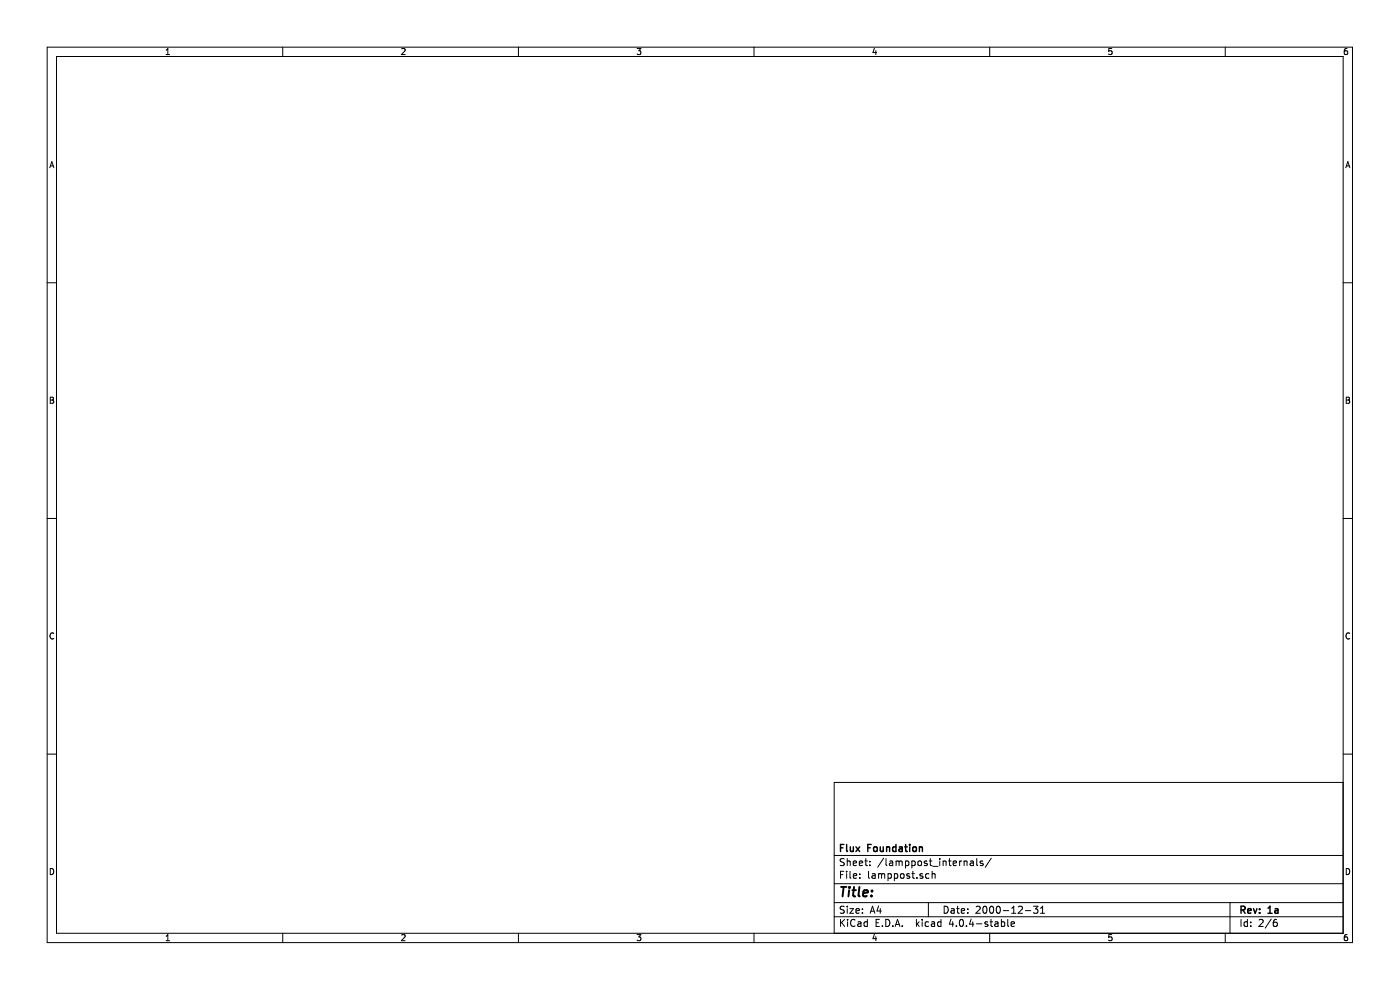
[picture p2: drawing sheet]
<svg xmlns="http://www.w3.org/2000/svg" width="297mm" height="210mm" viewBox="0 0 297 210" stroke-linecap="round" stroke-linejoin="round" font-family="sans-serif">
<g fill="none" stroke="#000" stroke-width=".21">
<path d="M10 10h276.9v189.9h-276.9zM12 12h272.9v186h-272.9zM35.2 11.6h.8M35.2 10.6l.4-.3v1.3M60 10v2M85.2 10.4l.5-.1 .3 .3-.9 1h.9M110 10v2M135.1 10.3h.9l-.5 .5h.3l.2 .2-.1 .5-.2 .1-.6-.1M160 10v2M185.5 10.2l-.3 .9h.8M185.8 10.7v.9M210 10v2"/>
<path d="M235.9 10.3h-.7v.6l.6-.1 .1 .5-.2 .3-.5-.1M259.9 10v2M285.8 10.3h-.4l-.2 .3v.7l.2 .3 .4-.1 .1-.5-.1-.2h-.4l-.2 .2M10.6 35.6l.4-1.3 .4 1.3M10.7 35.2h.6M285.5 35.6l.4-1.3 .5 1.3M285.6 35.2h.6M10 60h2M284.9 60h2M10.7 84.3h.4l.3 .2-.3 .4 .3 .2-.2 .5h-.5zM10.7 84.9h.4M285.6 84.3h.4l.3 .2-.3 .4 .3 .2-.2 .5h-.5z"/>
<path d="M285.6 84.9h.4M10 110h2M284.9 110h2M11.4 134.4a.58 .58 0 0 0-.8 .5 .58 .58 0 0 0 .8 .5M286.3 134.4a.58 .58 0 0 0-.8 .5 .58 .58 0 0 0 .8 .5M10 160h2M284.9 160h2M284.9 166h-107.9v32M10.7 184.2a.65 .65 0 0 1 .7 .7 .65 .65 0 0 1-.7 .6zM35.2 198.6l.4-.4v1.3M35.2 199.5h.8M60 198v1.9"/>
<path d="M85.2 198.3l.5-.1 .3 .4-.9 .9h.9M110 198v1.9M135.1 198.2h.9l-.5 .5 .3 .1 .2 .2-.1 .4-.2 .1-.6-.1M160 198v1.9M177 194.5h107.9M177 191.5h107.9M177 187.5h107.9M177 181.5h107.9M178.3 185.5h.5M178.3 195v1.5M178.5 195.7l.7 .8M179 184.8h-.7v1.5"/>
<path d="M179.1 192.3l-.6-.1-.3 .3 .1 .3 .7 .4v.4l-.2 .1h-.6M179.1 182.2l-.6-.1-.3 .3 .1 .3 .7 .4v.4l-.2 .1-.6-.1M179.2 195l-.9 .9M179.6 184.8v.2M179.6 185.3v1M179.7 182.1v1.5M179.7 192.2v.2M179.7 192.7v1M179.7 182.8l.2-.2 .4 .1 .1 .9M179.8 195v.2M179.8 195.5v1M180.3 192.7h.8l-.8 1h.8"/>
<path d="M180.3 184.8v1.3l.2 .2M181 183.1l.7-.1v-.3l-.5-.1-.2 .2 .1 .7h.6M181 185.8l.7-.1v-.3l-.4-.1-.3 .2 .1 .7h.6M181.4 195.2a.71 .71 0 0 0-1 .5 .71 .71 0 0 0 .7 .8l.3-.1M181.6 193.2l.7-.1-.1-.3-.4-.1-.2 .2 .1 .8h.5M182 195.6h.6l.1 .9M182.3 183.1l.7-.1v-.3l-.5-.1-.2 .2 .1 .7h.6M182.4 186.2v.1M182.4 185.4v.1M182.7 195.9l-.8 .3 .3 .3 .5-.1M183 193.6v.1M183 192.8v.1"/>
<path d="M183.5 182.6h.5M183.7 182.1v1.3l.3 .2M184 195.6l-.4-.1-.3 .3 .1 .6 .2 .1 .4-.1M184 195v1.5M184.3 184.8v1.3l.2 .2M184.5 183.5v.1M184.5 182.7v.1M184.6 193.7l.5-1.5 .5 1.5M184.7 193.3h.7M185 185.4h.6l.1 .9M185.5 198.2l-.3 .9h.8M185.7 185.7l-.7 .3 .2 .3 .5-.1"/>
<path d="M185.8 198.7v.8M185.9 195.7h.5M186.4 192.2l-.4 1h1M186.4 185.4l.4-.1 .2 .2M186.4 185.3v1M186.6 195h-.7v1.5h.7M186.7 192.7v1M187 185.5l.3-.2 .3 .1 .1 .9M187 185.5v.8M187.2 196.4v.1M187.5 182l-1.3 2M187.9 195a.76 .76 0 0 1 .9 .8 .76 .76 0 0 1-.9 .7z"/>
<path d="M188 182.1v1.3l.2 .2M188.4 185.4l.4-.1 .3 .3-.1 .6h-.6M188.4 185.3v1.5M188.7 182.7h.6l.1 .9M189.4 183l-.7 .3 .2 .3 .5-.1M189.4 196.4v.1M189.7 185.4l.5-.1 .3 .3-.2 .6h-.6M189.7 185.3v1.5M189.9 196.5l.5-1.5 .5 1.5M190 196.1h.8M190.1 182.8l.4-.2 .2 .2M190.1 182.6v1"/>
<path d="M190.7 182.8l.3-.2 .3 .1 .1 .9M190.7 182.8v.8M191.1 185.4l.2-.1 .4 .1 .1 .6-.1 .2-.4 .1-.2-.1zM191.4 196.4v.1M192.1 182.7l.4-.1 .3 .3-.1 .6h-.6M192.1 182.6v1.5M192.9 185.4l-.3-.1-.2 .2v.3l.5 .1v.3h-.5M193.4 185.3h.6M193.4 182.7l.5-.1 .3 .3-.2 .6h-.6M193.4 182.6v1.5M193.7 184.8v1.3l.3 .2M194.4 195v1.5"/>
<path d="M194.5 186.2v.1M194.6 196l.4 .5M194.8 182.8l.2-.2 .4 .2 .1 .5-.1 .2-.4 .1-.2-.1zM195 195.5l-.6 .6M195.6 195v.2M195.6 195.5v1M195.7 185.4l-.3-.1-.3 .2 .1 .3 .5 .1v.3h-.6M196.6 182.7l-.3-.1-.2 .2v.3l.5 .1v.3h-.5M197 191.5v3M197 195.6l-.5-.1-.2 .3v.6l.2 .1 .5-.1M197.1 185.4l-.5-.1-.2 .3v.6l.2 .1 .5-.1M197.2 182.6h.5"/>
<path d="M197.4 182.1v1.3l.3 .2M197.6 195.6h.6l.1 .9M197.7 185.4l.2-.1 .4 .1 .1 .9M197.7 184.8v1.5M197.9 183.8h1.1M198.3 195.9l-.7 .3 .2 .3 .5-.1M199.4 182.1v.2M199.4 182.6v1M199.6 195.6l-.4-.1-.3 .3 .1 .6 .2 .1 .4-.1M199.6 195v1.5M200.1 182.8l.2-.2 .4 .1v.9M200.1 182.6v1"/>
<path d="M200.3 192.2a.76 .76 0 0 1 .9 .8 .76 .76 0 0 1-.9 .7zM201.2 182.6h.6M201.4 182.1v1.3l.4 .2M201.8 194.9l-.4 1.1h.9M201.8 192.8h.6v.9M202.1 195.5v1M202.2 183.1l.7-.1v-.3l-.5-.1-.2 .2 .1 .7h.6M202.4 193.1l-.7 .3 .3 .3h.4M202.9 196.4v.1M202.9 192.7h.6M203.1 192.2v1.3l.4 .2M203.6 182.6v1"/>
<path d="M203.7 195.2l.2-.2a.8 .8 0 0 1 .5 .8 .8 .8 0 0 1-.5 .7l-.4-.5zM203.9 193.2l.7-.1v-.3l-.4-.1-.3 .2 .1 .8h.6M204 182.6l-.4 .3M204.5 182.8l.2-.2 .4 .1 .1 .9M204.5 182.6v1M205 196.4v.1M205.3 193.6v.1M205.3 192.8v.1M205.9 182.7h.5l.1 .9M206 194.9l-.3 1.1h.9M206.4 195.5v1M206.5 183l-.7 .3 .2 .3 .5-.1"/>
<path d="M207.1 192.4l.6-.2 .2 .5-.9 1h.9M207.2 196h1.1M207.2 182.1v1.3l.2 .2M208.5 182.7l-.3-.1-.3 .2 .1 .3 .5 .1v.3h-.6M208.7 192.4l.2-.2a.8 .8 0 0 1 .5 .8 .8 .8 0 0 1-.5 .7l-.4-.5zM209.5 195.6l-.3-.1-.3 .2 .1 .3 .5 .1v.3h-.6M210 198v1.9M210 195.5h.6M210.1 192.4l.2-.2a.8 .8 0 0 1 .5 .8 .8 .8 0 0 1-.5 .7l-.4-.5zM210.2 195v1.3l.4 .2M210.3 182l-1.3 2M211.1 195.6h.6v.9"/>
<path d="M211.5 192.4l.2-.2a.8 .8 0 0 1 .5 .8 .8 .8 0 0 1-.5 .7l-.4-.5zM211.7 195.9l-.7 .3 .2 .3 .5-.1M212.4 195.6l.5-.1 .3 .3-.2 .6h-.6M212.4 195v1.5M212.8 193.2h1.2M213.8 195v1.3l.2 .2M214.5 196l.7-.1v-.3l-.5-.1-.2 .2 .1 .7h.6M214.6 193.7h.9M214.6 192.7l.5-.5v1.5M216 192.4l.6-.2 .3 .5-.9 1h.9M217.5 193.2h1.2M219.2 192.2h1l-.5 .6 .4 .1v.7l-.2 .1-.7-.1"/>
<path d="M220.7 193.7h.9M220.7 192.7l.5-.5v1.5M235.9 198.2h-.7v.7l.6-.1 .1 .5-.2 .2-.5-.1M259.9 198v1.9M260.9 191.5v6.5M263.3 195v1.5M264.6 195.6l-.4-.1-.3 .3 .1 .6 .2 .1 .4-.1M264.6 195v1.5M265.3 196.4v.1M265.3 195.6v.1M267.1 195.2l.6-.2 .3 .5-1 1h1M269.7 194.9l-1.3 2"/>
<path d="M270.8 195l-.4 .1a1.11 1.11 0 0 0-.1 1.3l.4 .1 .2-.1 .1-.5-.3-.3-.4 .1-.2 .2M285.6 184.2a.65 .65 0 0 1 .7 .7 .65 .65 0 0 1-.7 .6zM285.8 198.2l-.4 .1-.2 .3v.7l.2 .2 .4-.1 .1-.4-.1-.2-.4-.1-.2 .3"/>
</g>
<g fill="none" stroke="#000" stroke-width=".3">
<path d="M178.3 179.8h.5M179 179.1h-.7v1.5M179.6 179.1v1.3l.2 .2M180.4 179.6l.1 .9 .3 .1 .2-.1M181 179.6v1M181.6 179.6l.8 1M182.4 179.6l-.8 1M184.1 179.8h.5M184.8 179.1h-.7v1.5M185.4 179.8l.2-.2 .4 .2 .1 .5-.1 .2-.4 .1-.2-.1zM186.7 179.6l.1 .9 .4 .1 .2-.1M187.4 179.6v1"/>
<path d="M188.1 179.8l.2-.2 .4 .1v.9M188.1 179.6v1M190.1 179.7l-.5-.1-.2 .3v.6l.2 .1 .5-.1M190.1 179.1v1.5M190.8 179.7h.6v.9M191.4 180l-.7 .3 .2 .3 .5-.1M191.9 179.6h.6M192.1 179.1v1.3l.4 .2M193 179.1v.2M193 179.6v1M193.7 179.8l.2-.2 .4 .2 .1 .5-.1 .2-.4 .1-.2-.1zM195 179.8l.3-.2 .3 .1 .1 .9"/>
<path d="M195 179.6v1M263.3 193l.7-.1 .1-.2v-.3l-.2-.2h-.6v1.5M263.6 193l.5 .7M264.7 193.2l.7-.1v-.3l-.5-.1-.2 .2 .1 .8h.6M265.9 192.7l.4 1 .4-1M267.2 193.6v.1M267.2 192.8v.1M269 193.7h.9M269 192.7l.4-.5v1.5M270.5 192.8h.6v.9M271.1 193.1l-.7 .3 .2 .3h.5"/>
</g>
<path d="M178.4 188.1h1.2M179 188.1l-.3 2M180.1 188.8l-.1 1.3M180.2 188.1v.2M180.2 188.1l.1 .1-.1 .1M180.8 188.8h.8M181.2 188.1l-.2 1.8 .1 .1 .3 .1M182.3 188.1l-.2 1.8 .3 .2M183.1 189.5l1-.2v-.4l-.6-.1-.3 .3-.1 .9h.8M184.9 190v.1M185 188.9v.2M185 188.9l-.1 .1 .1 .1" fill="none" stroke="#000" stroke-width=".41"/>
</svg>
